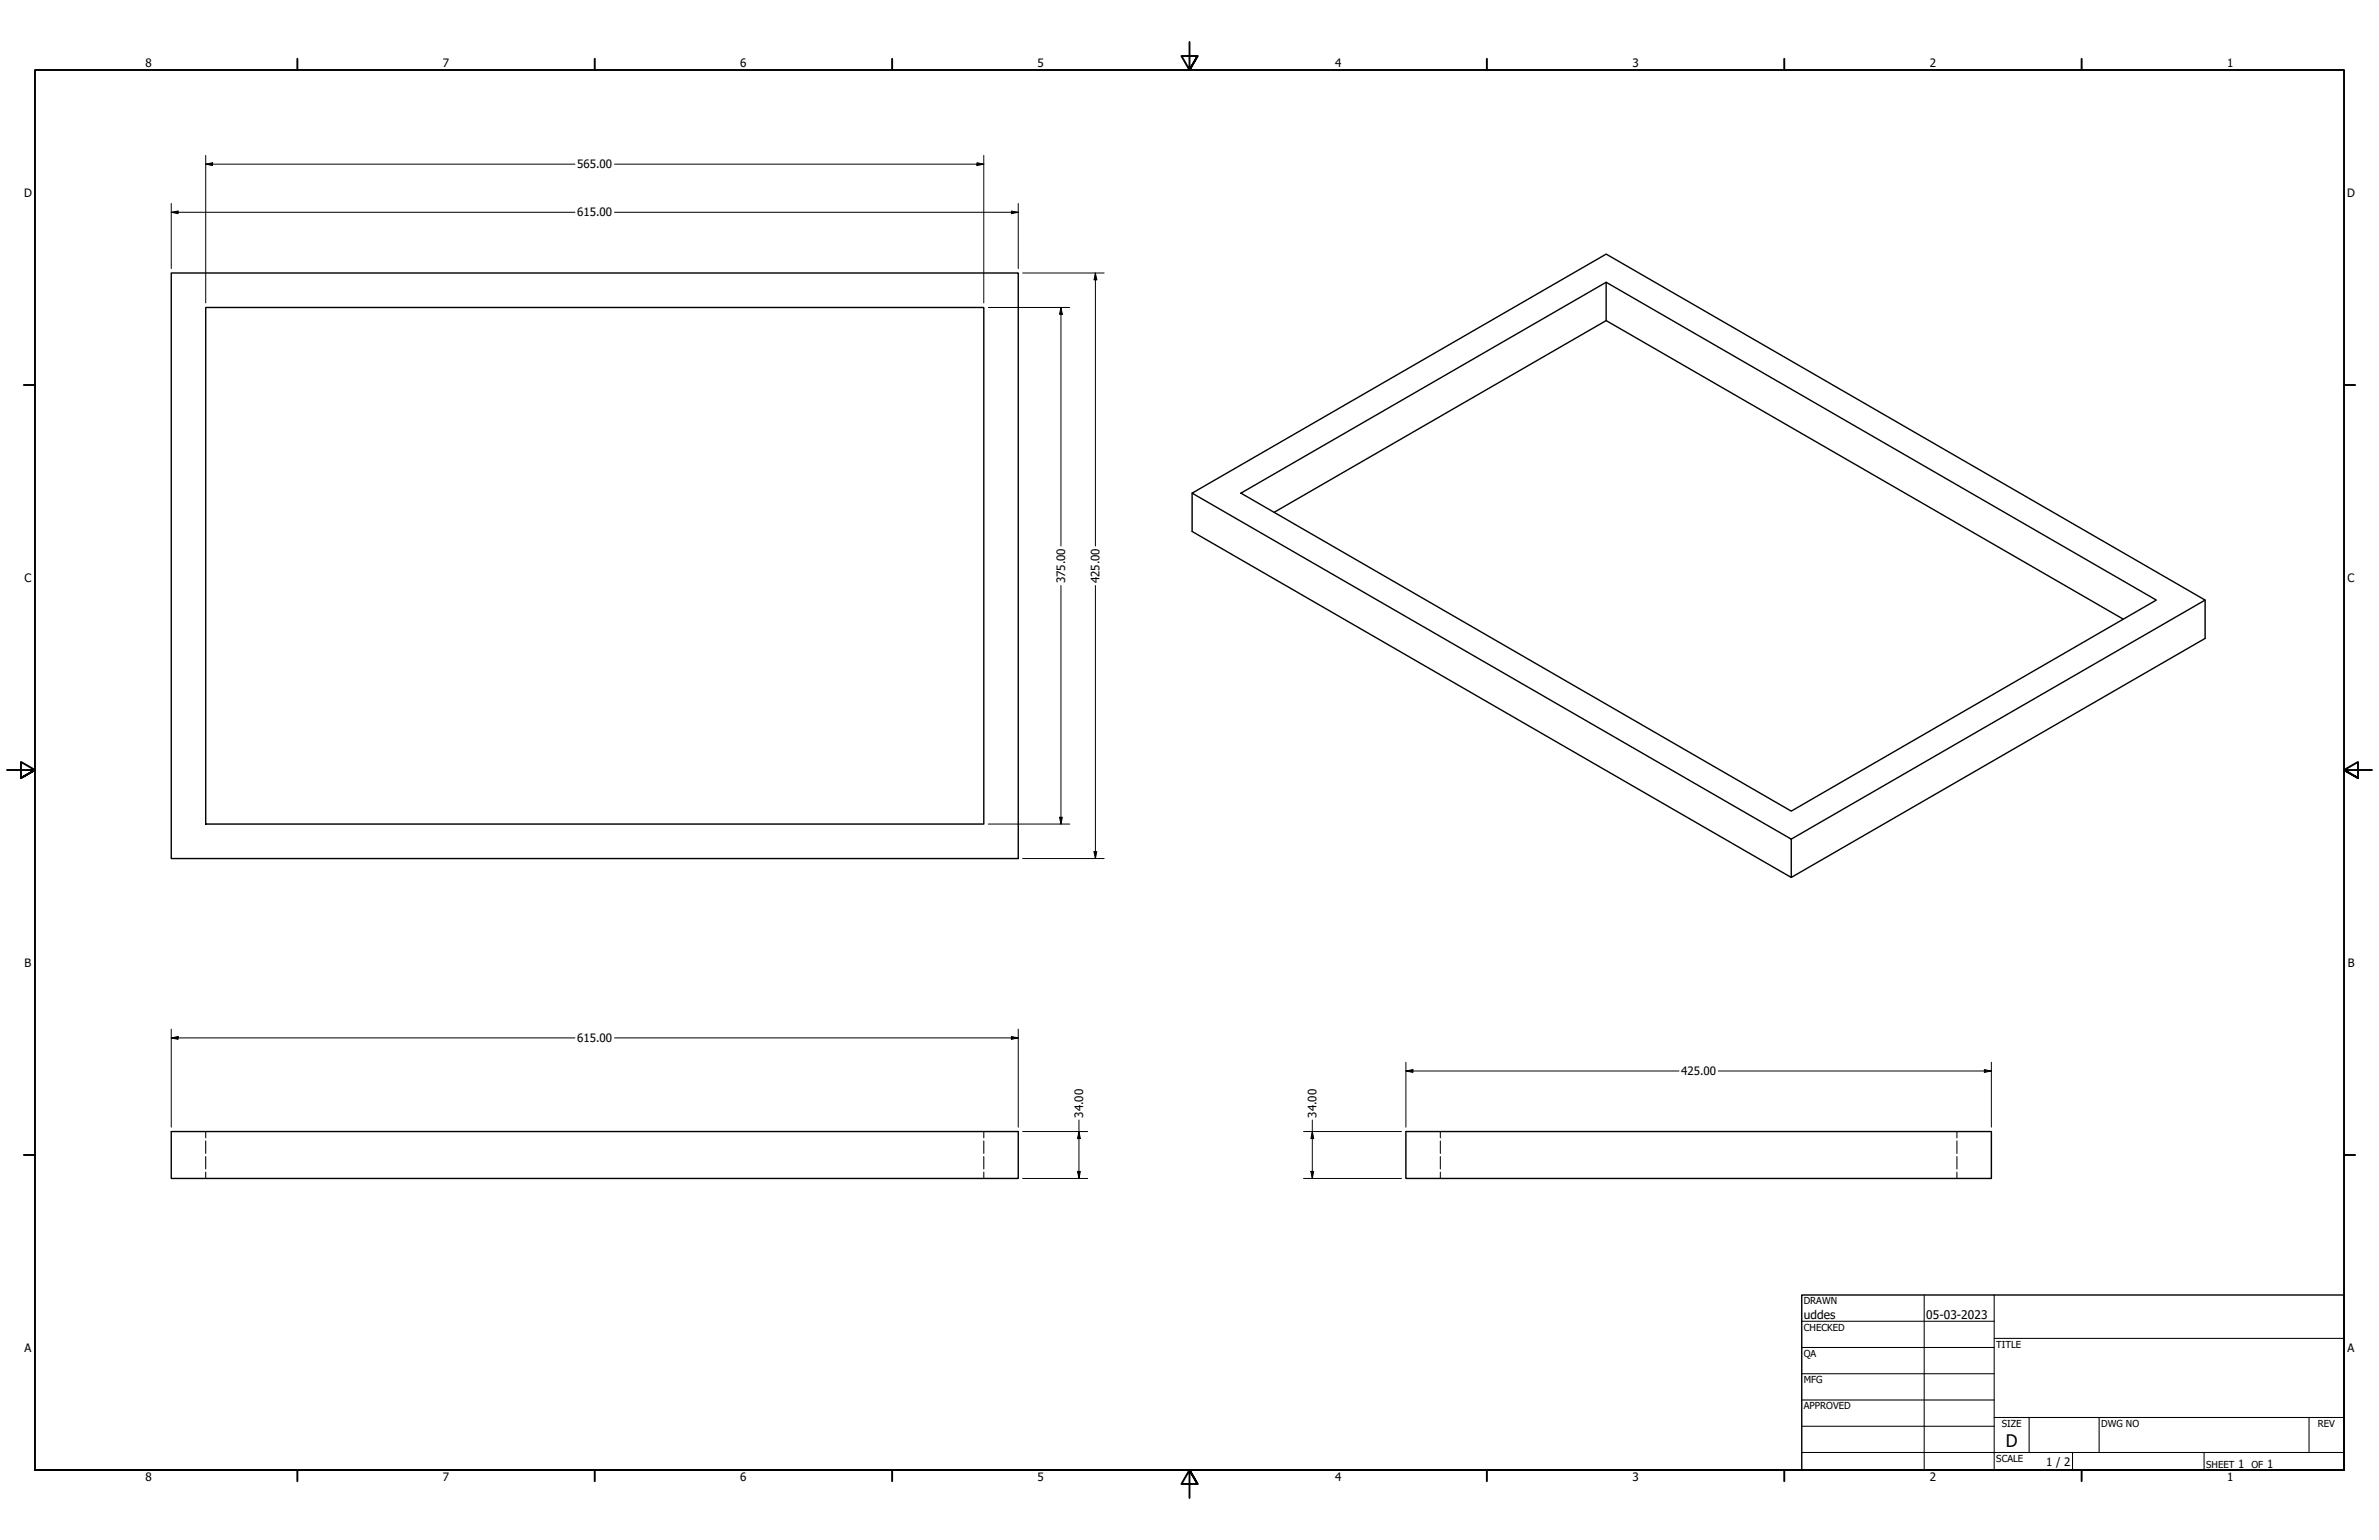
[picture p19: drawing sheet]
<svg xmlns="http://www.w3.org/2000/svg" width="864mm" height="559mm" viewBox="0 0 864 559" stroke-linecap="round" stroke-linejoin="round" font-family="sans-serif">
<defs><g id="words">
<text font-size="6.3" x="728.1" y="524.9">D</text>
<g font-size="4.3">
<text x="654.8" y="478.6">uddes</text>
<text x="699.3" y="478.6">05-03-2023</text>
</g>
<g font-size="4.2">
<text x="52.8" y="24.4">8</text>
<text x="160.8" y="24.4">7</text>
<text x="268.7" y="24.4">6</text>
<text x="376.7" y="24.4">5</text>
<text x="484.6" y="24.4">4</text>
<text x="592.6" y="24.4">3</text>
<text x="700.5" y="24.4">2</text>
<text x="808.5" y="24.4">1</text>
<text x="209.5" y="61.1">565.00</text>
<text x="8.8" y="71.4">D</text>
<text x="852" y="71.4">D</text>
<text x="209.5" y="78.5">615.00</text>
<text x="8.9" y="211.1">C</text>
<text x="386.7" y="211.6" transform="rotate(-90 386.7 211.6)">375.00</text>
<text x="399.2" y="211.6" transform="rotate(-90 399.2 211.6)">425.00</text>
<text x="852.2" y="211.1">C</text>
<text x="9" y="350.8">B</text>
<text x="852.2" y="350.8">B</text>
<text x="209.5" y="378.1">615.00</text>
<text x="610.3" y="390.1">425.00</text>
<text x="393.2" y="405.6" transform="rotate(-90 393.2 405.6)">34.00</text>
<text x="477.9" y="405.6" transform="rotate(-90 477.9 405.6)">34.00</text>
<text x="8.9" y="490.5">A</text>
<text x="852.2" y="490.5">A</text>
<text x="742.8" y="532">1 / 2</text>
<text x="812.4" y="532.6">1</text>
<text x="823" y="532.6">1</text>
<text x="52.8" y="537.5">8</text>
<text x="160.8" y="537.5">7</text>
<text x="268.7" y="537.5">6</text>
<text x="376.7" y="537.5">5</text>
<text x="484.6" y="537.5">4</text>
<text x="592.6" y="537.5">3</text>
<text x="700.5" y="537.5">2</text>
<text x="808.5" y="537.5">1</text>
</g>
<g font-size="3.5">
<text x="654.8" y="473.2">DRAWN</text>
<text x="654.8" y="482.8">CHECKED</text>
<text x="724.7" y="488.9">TITLE</text>
<text x="654.8" y="492.3">QA</text>
<text x="654.8" y="501.8">MFG</text>
<text x="654.8" y="511.4">APPROVED</text>
<text x="726.7" y="517.7">SIZE</text>
<text x="762.8" y="517.7">DWG NO</text>
<text x="841.4" y="517.7">REV</text>
<text x="724.7" y="530.4">SCALE</text>
<text x="800.9" y="532.6">SHEET</text>
<text x="817.4" y="532.6">OF</text>
</g>
</g></defs>
<!-- layer: Hidden (ANSI) -->
<g fill="none" stroke="#000" stroke-width=".38">
<path d="M74.7 410.6v2.3M74.7 414v4.5M74.7 419.7v4.5M357.1 410.6v2.3M357.1 414v4.5M357.1 419.7v4.5M522.9 410.6v2.3M522.9 414v4.5M522.9 419.7v4.5M710.4 410.6v2.3M710.4 414v4.5M710.4 419.7v4.5"/>
<path d="M74.7 425.3v2.3M357.1 425.3v2.3M522.9 425.3v2.3M710.4 425.3v2.3"/>
</g>
<!-- layer: Visible (ANSI) -->
<path d="M62.2 99.1h307.4v212.4h-307.4zM74.7 111.6h282.4v187.4h-282.4zM583.1 102.4v13.9M432.8 178.9l150.3-86.7 217.4 125.5-150.3 86.8zM432.8 178.9v13.9l217.4 125.6 150.3-86.8v-13.9M450.5 178.9l132.6-76.5 199.7 115.3-132.6 76.6zM462.5 185.9l120.6-69.6 187.7 108.4M650.2 304.5v13.9M62.2 410.6h307.4v17h-307.4zM510.3 410.6h212.6v17h-212.6z" fill="none" stroke="#000" stroke-width=".51"/>
<!-- layer: Border (ANSI) -->
<g fill="none" stroke="#000" stroke-width=".7">
<path d="M431.8 15.2v10.2l-2.9-5.1h5.8l-2.9 5.1 2.9-5.1M107.9 21.3v4.1M215.9 21.3v4.1M323.8 21.3v4.1M539.8 21.3v4.1M647.7 21.3v4.1M755.6 21.3v4.1M8.6 139.7h4.1M850.9 139.7h4.1M2.5 279.4h10.2l-5.1-2.9v5.8l5.1-2.9-5.1 2.9M861.1 279.4h-10.2l5.1-2.9v5.8l-5.1-2.9 5.1 2.9M8.6 419.1h4.1"/>
<path d="M850.9 419.1h4.1M12.7 533.4v-508h838.2v508h-838.2h838.2M107.9 533.4v4.1M215.9 533.4v4.1M323.8 533.4v4.1M434.7 538.5l-2.9-5.1 2.9 5.1h-5.8l2.9-5.1v10.2M539.8 533.4v4.1M647.7 533.4v4.1M755.6 533.4v4.1"/>
</g>
<!-- layer: Title (ANSI) -->
<g fill="none" stroke="#000" stroke-width=".38">
<path d="M654 479.4h69.9M698.5 469.9v63.5M723.9 469.9v63.5M654 488.9h69.9M654 498.5h69.9M723.9 485.6h127M654 508h69.9M654 517.5h69.9M723.9 514.3h127M736.6 514.3v12.7M762 514.3v12.7M838.2 514.3v12.7"/>
<path d="M654 527h196.9M752.3 527v6.4M800.1 527v6.4"/>
</g>
<path d="M654 469.9h196.9v63.5h-196.9z" fill="none" stroke="#000" stroke-width=".51"/>
<!-- layer: Dimension (ANSI) -->
<g fill="none" stroke="#000" stroke-width=".36">
<path d="M74.7 59.6l2.5-.5v1zM74.7 59.6h134M74.7 56.4v53.5M223.1 59.6h134M354.6 59.1l2.5 .5-2.5 .5zM357.1 56.4v53.5M62.2 77l2.4-.4v.9zM62.2 77h146.5M62.2 73.9v23.6M223.1 77h146.5M367.2 76.6l2.4 .4-2.4 .5zM369.6 73.9v23.6"/>
<path d="M371.2 99.1h29.6M397.6 99.1l.5 2.4h-1zM397.6 99.1v99M358.8 111.6h29.5M385.1 111.6l.5 2.4h-1zM385.1 111.6v86.5M385.1 212.5v86.5M397.6 212.5v99M358.8 299h29.5M384.6 296.5h1l-.5 2.5zM371.2 311.5h29.6M397.1 309.1h1l-.5 2.4z"/>
<path d="M62.2 376.6l2.4-.5v1zM62.2 373.4v35.6M62.2 376.6h146.5M223.1 376.6h146.5M367.2 376.1l2.4 .5-2.4 .5zM369.6 373.4v35.6M510.3 388.6l2.6-.5v1zM510.3 388.6h99.2M510.3 385.4v23.6M623.8 388.6h99.1M720.3 388.1l2.6 .5-2.6 .5zM722.9 385.4v23.6"/>
<path d="M371.2 410.6h23.6M391.7 410.6l.5 2.5h-1zM391.7 406.4v21.2M473.2 410.6h35.6M476.4 410.6l.5 2.5h-1zM476.4 406.4v21.2M371.2 427.6h23.6M391.2 425.1h1l-.5 2.5zM473.2 427.6h35.6M475.9 425.1h1l-.5 2.5z"/>
</g>
<g fill="#000">
<path d="M74.7 59.6l2.5-.5v1z" fill-rule="evenodd"/>
<path d="M62.2 77l2.4-.4v.9z" fill-rule="evenodd"/>
<path d="M354.6 59.1l2.5 .5-2.5 .5z" fill-rule="evenodd"/>
<path d="M367.2 76.6l2.4 .4-2.4 .5z" fill-rule="evenodd"/>
<path d="M385.1 111.6l.5 2.4h-1z" fill-rule="evenodd"/>
<path d="M397.6 99.1l.5 2.4h-1z" fill-rule="evenodd"/>
<path d="M384.6 296.5h1l-.5 2.5z" fill-rule="evenodd"/>
<path d="M397.1 309.1h1l-.5 2.4z" fill-rule="evenodd"/>
<path d="M62.2 376.6l2.4-.5v1z" fill-rule="evenodd"/>
<path d="M367.2 376.1l2.4 .5-2.4 .5z" fill-rule="evenodd"/>
<path d="M510.3 388.6l2.6-.5v1z" fill-rule="evenodd"/>
<path d="M720.3 388.1l2.6 .5-2.6 .5z" fill-rule="evenodd"/>
<path d="M391.7 410.6l.5 2.5h-1z" fill-rule="evenodd"/>
<path d="M476.4 410.6l.5 2.5h-1z" fill-rule="evenodd"/>
<path d="M391.2 425.1h1l-.5 2.5z" fill-rule="evenodd"/>
<path d="M475.9 425.1h1l-.5 2.5z" fill-rule="evenodd"/>
</g>
<use href="#words"/>
</svg>
